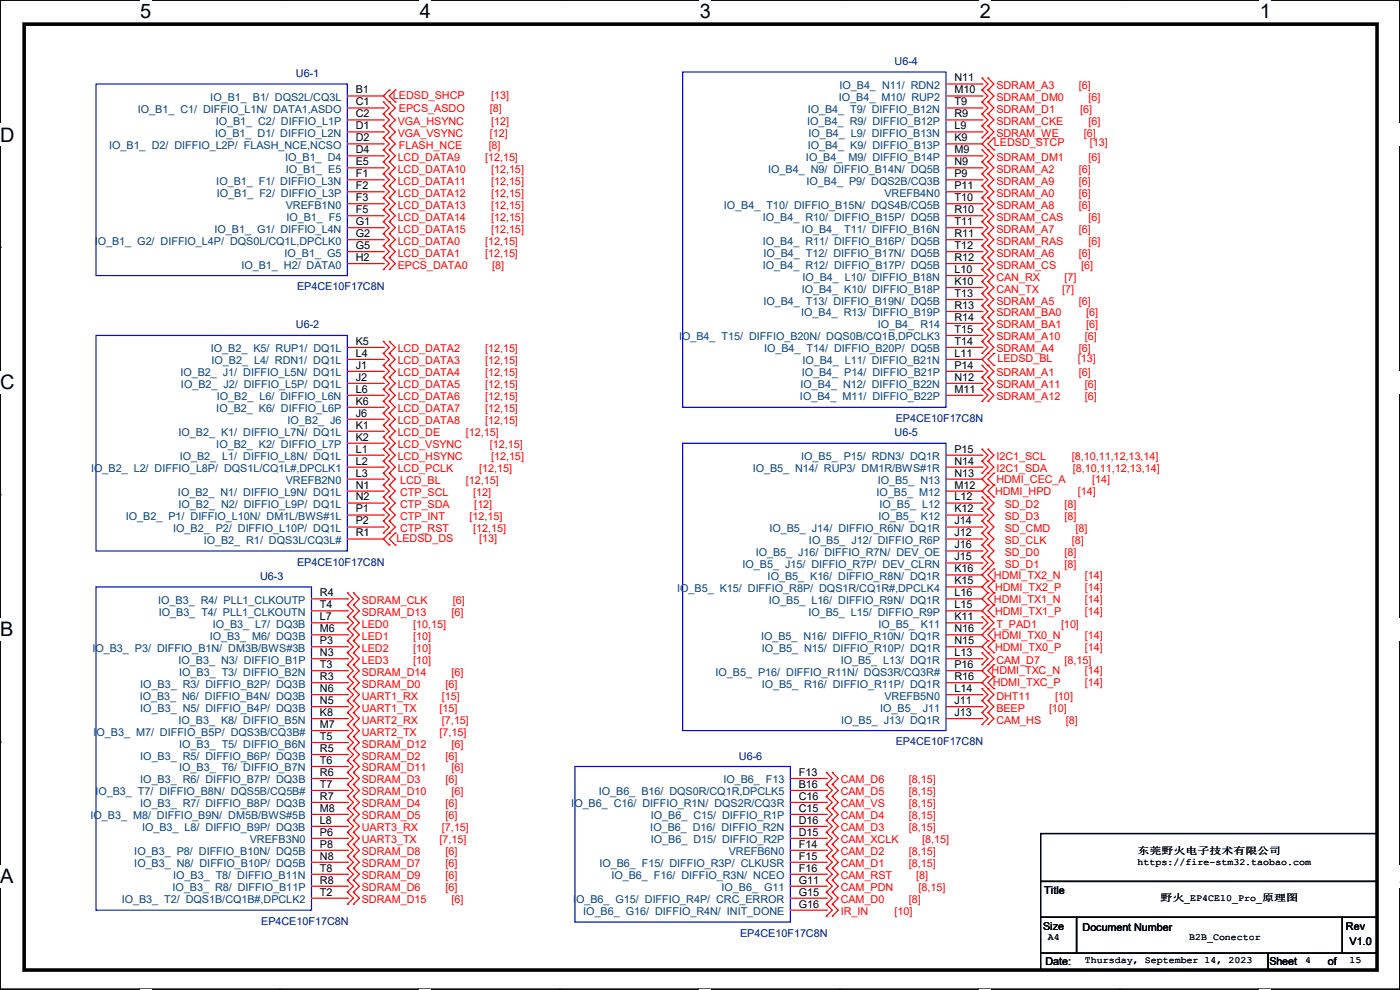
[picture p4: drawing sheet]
<svg xmlns="http://www.w3.org/2000/svg" width="297mm" height="210mm" viewBox="0 0 297 210" stroke-linecap="round" stroke-linejoin="round" font-family="sans-serif">
<defs><g id="words">
<g font-size="4.2">
<text x="29.7" y="3.9">5</text>
<text x="89.1" y="3.9">4</text>
<text x="148.5" y="3.9">3</text>
<text x="207.9" y="3.9">2</text>
<text x="267.3" y="3.9">1</text>
<text x="0" y="30.1">D</text>
<text x="0" y="82.5">C</text>
<text x="0" y="135">B</text>
<text x="0" y="187.4">A</text>
<text x="297" y="187.4">A</text>
</g>
<g font-size="2.3" fill="#000080">
<text x="62.8" y="16.3">U6-1</text>
<text x="189.8" y="13.8">U6-4</text>
<text x="63" y="61.6">EP4CE10F17C8N</text>
<text x="62.8" y="69.7">U6-2</text>
<text x="190" y="89.5">EP4CE10F17C8N</text>
<text x="189.8" y="92.5">U6-5</text>
<text x="63" y="120">EP4CE10F17C8N</text>
<text x="55.2" y="123">U6-3</text>
<text x="156.8" y="161.1">U6-6</text>
<text x="190" y="158.1">EP4CE10F17C8N</text>
<text x="55.4" y="196.2">EP4CE10F17C8N</text>
<text x="157" y="198.7">EP4CE10F17C8N</text>
</g>
<g font-size="2.3">
<text x="202.5" y="17.3">N11</text>
<text x="75.5" y="19.8">B1</text>
<text x="75.5" y="22.4">C1</text>
<text x="202.5" y="19.8">M10</text>
<text x="202.5" y="22.4">T9</text>
<text x="75.5" y="24.9">C2</text>
<text x="75.5" y="27.4">D1</text>
<text x="75.5" y="30">D2</text>
<text x="202.5" y="24.9">R9</text>
<text x="202.5" y="27.4">L9</text>
<text x="202.5" y="30">K9</text>
<text x="75.5" y="32.5">D4</text>
<text x="75.5" y="35.1">E5</text>
<text x="202.5" y="32.5">M9</text>
<text x="202.5" y="35.1">N9</text>
<text x="75.5" y="37.6">F1</text>
<text x="75.5" y="40.1">F2</text>
<text x="202.5" y="37.6">P9</text>
<text x="202.5" y="40.1">P11</text>
<text x="75.5" y="42.7">F3</text>
<text x="75.5" y="45.2">F5</text>
<text x="75.5" y="47.8">G1</text>
<text x="202.5" y="42.7">T10</text>
<text x="202.5" y="45.2">R10</text>
<text x="202.5" y="47.8">T11</text>
<text x="75.5" y="50.3">G2</text>
<text x="75.5" y="52.8">G5</text>
<text x="202.5" y="50.3">R11</text>
<text x="202.5" y="52.8">T12</text>
<text x="75.5" y="55.4">H2</text>
<text x="202.5" y="55.4">R12</text>
<text x="202.5" y="57.9">L10</text>
<text x="202.5" y="60.5">K10</text>
<text x="202.5" y="63">T13</text>
<text x="202.5" y="65.5">R13</text>
<text x="202.5" y="68.1">R14</text>
<text x="202.5" y="70.6">T15</text>
<text x="75.5" y="73.2">K5</text>
<text x="75.5" y="75.7">L4</text>
<text x="202.5" y="73.2">T14</text>
<text x="202.5" y="75.7">L11</text>
<text x="75.5" y="78.2">J1</text>
<text x="75.5" y="80.8">J2</text>
<text x="75.5" y="83.3">L6</text>
<text x="202.5" y="78.2">P14</text>
<text x="202.5" y="80.8">N12</text>
<text x="202.5" y="83.3">M11</text>
<text x="75.5" y="85.9">K6</text>
<text x="75.5" y="88.4">J6</text>
<text x="75.5" y="90.9">K1</text>
<text x="75.5" y="93.5">K2</text>
<text x="75.5" y="96">L1</text>
<text x="75.5" y="98.6">L2</text>
<text x="75.5" y="101.1">L3</text>
<text x="202.5" y="96">P15</text>
<text x="202.5" y="98.6">N14</text>
<text x="202.5" y="101.1">N13</text>
<text x="75.5" y="103.6">N1</text>
<text x="75.5" y="106.2">N2</text>
<text x="202.5" y="103.6">M12</text>
<text x="202.5" y="106.2">L12</text>
<text x="75.5" y="108.7">P1</text>
<text x="75.5" y="111.3">P2</text>
<text x="75.5" y="113.8">R1</text>
<text x="202.5" y="108.7">K12</text>
<text x="202.5" y="111.3">J14</text>
<text x="202.5" y="113.8">J12</text>
<text x="202.5" y="116.3">J16</text>
<text x="202.5" y="118.9">J15</text>
<text x="202.5" y="121.4">K16</text>
<text x="202.5" y="124">K15</text>
<text x="67.9" y="126.5">R4</text>
<text x="67.9" y="129">T4</text>
<text x="67.9" y="131.6">L7</text>
<text x="202.5" y="126.5">L16</text>
<text x="202.5" y="129">L15</text>
<text x="202.5" y="131.6">K11</text>
<text x="67.9" y="134.1">M6</text>
<text x="67.9" y="136.7">P3</text>
<text x="202.5" y="134.1">N16</text>
<text x="202.5" y="136.7">N15</text>
<text x="67.9" y="139.2">N3</text>
<text x="67.9" y="141.7">T3</text>
<text x="202.5" y="139.2">L13</text>
<text x="202.5" y="141.7">P16</text>
<text x="67.9" y="144.3">R3</text>
<text x="67.9" y="146.8">N6</text>
<text x="67.9" y="149.4">N5</text>
<text x="202.5" y="144.3">R16</text>
<text x="202.5" y="146.8">L14</text>
<text x="202.5" y="149.4">J11</text>
<text x="67.9" y="151.9">K8</text>
<text x="67.9" y="154.4">M7</text>
<text x="202.5" y="151.9">J13</text>
<text x="67.9" y="157">T5</text>
<text x="67.9" y="159.5">R5</text>
<text x="67.9" y="162.1">T6</text>
<text x="67.9" y="164.6">R6</text>
<text x="67.9" y="167.1">T7</text>
<text x="169.5" y="164.6">F13</text>
<text x="169.5" y="167.1">B16</text>
<text x="67.9" y="169.7">R7</text>
<text x="67.9" y="172.2">M8</text>
<text x="169.5" y="169.7">C16</text>
<text x="169.5" y="172.2">C15</text>
<text x="67.9" y="174.8">L8</text>
<text x="67.9" y="177.3">P6</text>
<text x="67.9" y="179.8">P8</text>
<text x="169.5" y="174.8">D16</text>
<text x="169.5" y="177.3">D15</text>
<text x="169.5" y="179.8">F14</text>
<text x="67.9" y="182.4">N8</text>
<text x="67.9" y="184.9">T8</text>
<text x="169.5" y="182.4">F15</text>
<text x="169.5" y="184.9">F16</text>
<text x="67.9" y="187.5">R8</text>
<text x="67.9" y="190">T2</text>
<text x="169.5" y="187.5">G11</text>
<text x="169.5" y="190">G15</text>
<text x="221.5" y="189.6">Title</text>
<text x="169.5" y="192.5">G16</text>
<text x="221.3" y="197.2">Size</text>
<text x="229.7" y="197.4">Document Number</text>
<text x="285.5" y="197.2">Rev</text>
<text x="286.3" y="200.5">V1.0</text>
<text x="221.8" y="204.8">Date:</text>
<text x="269.3" y="204.8">Sheet</text>
<text x="281.7" y="204.8">of</text>
</g>
<g font-size="2.3" fill="#004080">
<text x="29.3" y="24">IO_B1_ C1/ DIFFIO_L1N/ DATA1,ASDO</text>
<text x="44.6" y="21.4">IO_B1_ B1/ DQS2L/CQ3L</text>
<text x="171.4" y="24">IO_B4_ T9/ DIFFIO_B12N</text>
<text x="178" y="21.4">IO_B4_ M10/ RUP2</text>
<text x="178.1" y="18.9">IO_B4_ N11/ RDN2</text>
<text x="45.6" y="29">IO_B1_ D1/ DIFFIO_L2N</text>
<text x="45.8" y="26.5">IO_B1_ C2/ DIFFIO_L1P</text>
<text x="171.2" y="26.5">IO_B4_ R9/ DIFFIO_B12P</text>
<text x="171.5" y="29">IO_B4_ L9/ DIFFIO_B13N</text>
<text x="23.2" y="31.6">IO_B1_ D2/ DIFFIO_L2P/ FLASH_NCE,NCSO</text>
<text x="60.5" y="34.1">IO_B1_ D4</text>
<text x="171" y="34.1">IO_B4_ M9/ DIFFIO_B14P</text>
<text x="171.4" y="31.6">IO_B4_ K9/ DIFFIO_B13P</text>
<text x="45.9" y="39.2">IO_B1_ F1/ DIFFIO_L3N</text>
<text x="46" y="41.7">IO_B1_ F2/ DIFFIO_L3P</text>
<text x="60.6" y="36.7">IO_B1_ E5</text>
<text x="163" y="36.7">IO_B4_ N9/ DIFFIO_B14N/ DQ5B</text>
<text x="171.1" y="39.2">IO_B4_ P9/ DQS2B/CQ3B</text>
<text x="187.6" y="41.7">VREFB4N0</text>
<text x="60.6" y="44.3">VREFB1N0</text>
<text x="60.7" y="46.8">IO_B1_ F5</text>
<text x="153.6" y="44.3">IO_B4_ T10/ DIFFIO_B15N/ DQS4B/CQ5B</text>
<text x="161.8" y="46.8">IO_B4_ R10/ DIFFIO_B15P/ DQ5B</text>
<text x="20.1" y="51.9">IO_B1_ G2/ DIFFIO_L4P/ DQS0L/CQ1L,DPCLK0</text>
<text x="45.5" y="49.4">IO_B1_ G1/ DIFFIO_L4N</text>
<text x="161.8" y="51.9">IO_B4_ R11/ DIFFIO_B16P/ DQ5B</text>
<text x="170.1" y="49.4">IO_B4_ T11/ DIFFIO_B16N</text>
<text x="51.2" y="57">IO_B1_ H2/ DATA0</text>
<text x="60.4" y="54.4">IO_B1_ G5</text>
<text x="161.8" y="57">IO_B4_ R12/ DIFFIO_B17P/ DQ5B</text>
<text x="162" y="54.4">IO_B4_ T12/ DIFFIO_B17N/ DQ5B</text>
<text x="170.2" y="59.5">IO_B4_ L10/ DIFFIO_B18N</text>
<text x="162" y="64.6">IO_B4_ T13/ DIFFIO_B19N/ DQ5B</text>
<text x="170.1" y="62.1">IO_B4_ K10/ DIFFIO_B18P</text>
<text x="170" y="67.1">IO_B4_ R13/ DIFFIO_B19P</text>
<text x="186.2" y="69.7">IO_B4_ R14</text>
<text x="44.7" y="74.8">IO_B2_ K5/ RUP1/ DQ1L</text>
<text x="44.9" y="77.3">IO_B2_ L4/ RDN1/ DQ1L</text>
<text x="144.1" y="72.2">IO_B4_ T15/ DIFFIO_B20N/ DQS0B/CQ1B,DPCLK3</text>
<text x="162.1" y="74.8">IO_B4_ T14/ DIFFIO_B20P/ DQ5B</text>
<text x="170.2" y="77.3">IO_B4_ L11/ DIFFIO_B21N</text>
<text x="38.3" y="79.8">IO_B2_ J1/ DIFFIO_L5N/ DQ1L</text>
<text x="38.4" y="82.4">IO_B2_ J2/ DIFFIO_L5P/ DQ1L</text>
<text x="169.8" y="82.4">IO_B4_ N12/ DIFFIO_B22N</text>
<text x="170.1" y="79.8">IO_B4_ P14/ DIFFIO_B21P</text>
<text x="45.9" y="87.5">IO_B2_ K6/ DIFFIO_L6P</text>
<text x="46" y="84.9">IO_B2_ L6/ DIFFIO_L6N</text>
<text x="169.7" y="84.9">IO_B4_ M11/ DIFFIO_B22P</text>
<text x="37.9" y="92.5">IO_B2_ K1/ DIFFIO_L7N/ DQ1L</text>
<text x="45.9" y="95.1">IO_B2_ K2/ DIFFIO_L7P</text>
<text x="61" y="90">IO_B2_ J6</text>
<text x="19.3" y="100.2">IO_B2_ L2/ DIFFIO_L8P/ DQS1L/CQ1L#,DPCLK1</text>
<text x="38.1" y="97.6">IO_B2_ L1/ DIFFIO_L8N/ DQ1L</text>
<text x="159.7" y="100.2">IO_B5_ N14/ RUP3/ DM1R/BWS#1R</text>
<text x="170" y="97.6">IO_B5_ P15/ RDN3/ DQ1R</text>
<text x="37.8" y="105.2">IO_B2_ N1/ DIFFIO_L9N/ DQ1L</text>
<text x="37.9" y="107.8">IO_B2_ N2/ DIFFIO_L9P/ DQ1L</text>
<text x="60.6" y="102.7">VREFB2N0</text>
<text x="186" y="105.2">IO_B5_ M12</text>
<text x="186.2" y="102.7">IO_B5_ N13</text>
<text x="186.6" y="107.8">IO_B5_ L12</text>
<text x="26.7" y="110.3">IO_B2_ P1/ DIFFIO_L10N/ DM1L/BWS#1L</text>
<text x="36.7" y="112.9">IO_B2_ P2/ DIFFIO_L10P/ DQ1L</text>
<text x="163.2" y="112.9">IO_B5_ J14/ DIFFIO_R6N/ DQ1R</text>
<text x="186.4" y="110.3">IO_B5_ K12</text>
<text x="43.2" y="115.4">IO_B2_ R1/ DQS3L/CQ3L#</text>
<text x="160.3" y="117.9">IO_B5_ J16/ DIFFIO_R7N/ DEV_OE</text>
<text x="171.6" y="115.4">IO_B5_ J12/ DIFFIO_R6P</text>
<text x="143.7" y="125.6">IO_B5_ K15/ DIFFIO_R8P/ DQS1R/CQ1R#,DPCLK4</text>
<text x="157.5" y="120.5">IO_B5_ J15/ DIFFIO_R7P/ DEV_CLRN</text>
<text x="162.9" y="123">IO_B5_ K16/ DIFFIO_R8N/ DQ1R</text>
<text x="33.6" y="128.1">IO_B3_ R4/ PLL1_CLKOUTP</text>
<text x="33.7" y="130.6">IO_B3_ T4/ PLL1_CLKOUTN</text>
<text x="163.1" y="128.1">IO_B5_ L16/ DIFFIO_R9N/ DQ1R</text>
<text x="171.5" y="130.6">IO_B5_ L15/ DIFFIO_R9P</text>
<text x="44.5" y="135.7">IO_B3_ M6/ DQ3B</text>
<text x="45.1" y="133.2">IO_B3_ L7/ DQ3B</text>
<text x="161.5" y="135.7">IO_B5_ N16/ DIFFIO_R10N/ DQ1R</text>
<text x="186.4" y="133.2">IO_B5_ K11</text>
<text x="19.6" y="138.3">IO_B3_ P3/ DIFFIO_B1N/ DM3B/BWS#3B</text>
<text x="37.9" y="140.8">IO_B3_ N3/ DIFFIO_B1P</text>
<text x="38" y="143.3">IO_B3_ T3/ DIFFIO_B2N</text>
<text x="151.8" y="143.3">IO_B5_ P16/ DIFFIO_R11N/ DQS3R/CQ3R#</text>
<text x="161.6" y="138.3">IO_B5_ N15/ DIFFIO_R10P/ DQ1R</text>
<text x="178.4" y="140.8">IO_B5_ L13/ DQ1R</text>
<text x="29.6" y="148.4">IO_B3_ N6/ DIFFIO_B4N/ DQ3B</text>
<text x="29.8" y="145.9">IO_B3_ R3/ DIFFIO_B2P/ DQ3B</text>
<text x="161.6" y="145.9">IO_B5_ R16/ DIFFIO_R11P/ DQ1R</text>
<text x="187.6" y="148.4">VREFB5N0</text>
<text x="29.8" y="151">IO_B3_ N5/ DIFFIO_B4P/ DQ3B</text>
<text x="37.9" y="153.5">IO_B3_ K8/ DIFFIO_B5N</text>
<text x="178.5" y="153.5">IO_B5_ J13/ DQ1R</text>
<text x="186.7" y="151">IO_B5_ J11</text>
<text x="19.9" y="156">IO_B3_ M7/ DIFFIO_B5P/ DQS3B/CQ3B#</text>
<text x="29.8" y="161.1">IO_B3_ R5/ DIFFIO_B6P/ DQ3B</text>
<text x="38" y="158.6">IO_B3_ T5/ DIFFIO_B6N</text>
<text x="29.8" y="166.2">IO_B3_ R6/ DIFFIO_B7P/ DQ3B</text>
<text x="38" y="163.7">IO_B3_ T6/ DIFFIO_B7N</text>
<text x="153.5" y="166.2">IO_B6_ F13</text>
<text x="19.2" y="173.8">IO_B3_ M8/ DIFFIO_B9N/ DM5B/BWS#5B</text>
<text x="20.2" y="168.7">IO_B3_ T7/ DIFFIO_B8N/ DQS5B/CQ5B#</text>
<text x="29.8" y="171.3">IO_B3_ R7/ DIFFIO_B8P/ DQ3B</text>
<text x="121.2" y="171.3">IO_B6_ C16/ DIFFIO_R1N/ DQS2R/CQ3R</text>
<text x="127" y="168.7">IO_B6_ B16/ DQS0R/CQ1R,DPCLK5</text>
<text x="138.1" y="173.8">IO_B6_ C15/ DIFFIO_R1P</text>
<text x="30.1" y="176.4">IO_B3_ L8/ DIFFIO_B9P/ DQ3B</text>
<text x="53" y="178.9">VREFB3N0</text>
<text x="138" y="176.4">IO_B6_ D16/ DIFFIO_R2N</text>
<text x="138.1" y="178.9">IO_B6_ D15/ DIFFIO_R2P</text>
<text x="28.5" y="181.4">IO_B3_ P8/ DIFFIO_B10N/ DQ5B</text>
<text x="28.5" y="184">IO_B3_ N8/ DIFFIO_B10P/ DQ5B</text>
<text x="127.2" y="184">IO_B6_ F15/ DIFFIO_R3P/ CLKUSR</text>
<text x="154.6" y="181.4">VREFB6N0</text>
<text x="25.8" y="191.6">IO_B3_ T2/ DQS1B/CQ1B#,DPCLK2</text>
<text x="36.6" y="189.1">IO_B3_ R8/ DIFFIO_B11P</text>
<text x="36.7" y="186.5">IO_B3_ T8/ DIFFIO_B11N</text>
<text x="121.6" y="191.6">IO_B6_ G15/ DIFFIO_R4P/ CRC_ERROR</text>
<text x="129.7" y="186.5">IO_B6_ F16/ DIFFIO_R3N/ NCEO</text>
<text x="153.1" y="189.1">IO_B6_ G11</text>
<text x="123.7" y="194.1">IO_B6_ G16/ DIFFIO_R4N/ INIT_DONE</text>
</g>
<g font-size="2.3" fill="#f00">
<text x="83.4" y="20.9">LEDSD_SHCP</text>
<text x="84.6" y="23.7">EPCS_ASDO</text>
<text x="103.9" y="23.7">[8]</text>
<text x="104.2" y="20.9">[13]</text>
<text x="211.4" y="18.9">SDRAM_A3</text>
<text x="211.4" y="21.4">SDRAM_DM0</text>
<text x="211.4" y="24">SDRAM_D1</text>
<text x="228.9" y="18.9">[6]</text>
<text x="229.1" y="24">[6]</text>
<text x="230.9" y="21.4">[6]</text>
<text x="84.4" y="29">VGA_VSYNC</text>
<text x="84.4" y="26.5">VGA_HSYNC</text>
<text x="103.9" y="29">[12]</text>
<text x="104.2" y="26.5">[12]</text>
<text x="211.4" y="26.5">SDRAM_CKE</text>
<text x="211.4" y="29">SDRAM_WE</text>
<text x="229.9" y="29">[6]</text>
<text x="230.9" y="26.5">[6]</text>
<text x="84.4" y="34.1">LCD_DATA9</text>
<text x="84.6" y="31.6">FLASH_NCE</text>
<text x="102.9" y="34.1">[12,15]</text>
<text x="103.7" y="31.6">[8]</text>
<text x="210.9" y="31.1">LEDSD_STCP</text>
<text x="211.4" y="34.1">SDRAM_DM1</text>
<text x="230.9" y="34.1">[6]</text>
<text x="231.2" y="31.1">[13]</text>
<text x="84.4" y="41.7">LCD_DATA12</text>
<text x="84.4" y="39.2">LCD_DATA11</text>
<text x="84.4" y="36.7">LCD_DATA10</text>
<text x="104.2" y="41.7">[12,15]</text>
<text x="104.2" y="39.2">[12,15]</text>
<text x="104.2" y="36.7">[12,15]</text>
<text x="211.4" y="41.7">SDRAM_A0</text>
<text x="211.4" y="36.7">SDRAM_A2</text>
<text x="211.4" y="39.2">SDRAM_A9</text>
<text x="228.9" y="41.7">[6]</text>
<text x="228.9" y="36.7">[6]</text>
<text x="228.9" y="39.2">[6]</text>
<text x="84.4" y="46.8">LCD_DATA14</text>
<text x="84.4" y="44.3">LCD_DATA13</text>
<text x="104.2" y="46.8">[12,15]</text>
<text x="104.2" y="44.3">[12,15]</text>
<text x="211.4" y="46.8">SDRAM_CAS</text>
<text x="211.4" y="44.3">SDRAM_A8</text>
<text x="228.9" y="44.3">[6]</text>
<text x="230.9" y="46.8">[6]</text>
<text x="84.4" y="49.4">LCD_DATA15</text>
<text x="84.4" y="51.9">LCD_DATA0</text>
<text x="102.9" y="51.9">[12,15]</text>
<text x="104.2" y="49.4">[12,15]</text>
<text x="211.4" y="51.9">SDRAM_RAS</text>
<text x="211.4" y="49.4">SDRAM_A7</text>
<text x="228.9" y="49.4">[6]</text>
<text x="230.9" y="51.9">[6]</text>
<text x="84.4" y="57">EPCS_DATA0</text>
<text x="84.4" y="54.4">LCD_DATA1</text>
<text x="102.9" y="54.4">[12,15]</text>
<text x="104.4" y="57">[8]</text>
<text x="211.4" y="54.4">SDRAM_A6</text>
<text x="211.4" y="57">SDRAM_CS</text>
<text x="211.4" y="59.5">CAN_RX</text>
<text x="225.9" y="59.5">[7]</text>
<text x="228.9" y="54.4">[6]</text>
<text x="229.4" y="57">[6]</text>
<text x="211.4" y="64.6">SDRAM_A5</text>
<text x="211.4" y="62.1">CAN_TX</text>
<text x="225.3" y="62.1">[7]</text>
<text x="228.9" y="64.6">[6]</text>
<text x="211.4" y="69.7">SDRAM_BA1</text>
<text x="211.4" y="67.1">SDRAM_BA0</text>
<text x="230.4" y="69.7">[6]</text>
<text x="230.4" y="67.1">[6]</text>
<text x="84.4" y="77.3">LCD_DATA3</text>
<text x="84.4" y="74.8">LCD_DATA2</text>
<text x="102.9" y="77.3">[12,15]</text>
<text x="102.9" y="74.8">[12,15]</text>
<text x="211.4" y="74.8">SDRAM_A4</text>
<text x="211.4" y="72.2">SDRAM_A10</text>
<text x="211.6" y="76.8">LEDSD_BL</text>
<text x="228.6" y="76.8">[13]</text>
<text x="228.9" y="74.8">[6]</text>
<text x="230.2" y="72.2">[6]</text>
<text x="84.4" y="82.4">LCD_DATA5</text>
<text x="84.4" y="79.8">LCD_DATA4</text>
<text x="102.9" y="82.4">[12,15]</text>
<text x="102.9" y="79.8">[12,15]</text>
<text x="211.4" y="79.8">SDRAM_A1</text>
<text x="211.4" y="82.4">SDRAM_A11</text>
<text x="228.9" y="79.8">[6]</text>
<text x="230.2" y="82.4">[6]</text>
<text x="84.4" y="87.5">LCD_DATA7</text>
<text x="84.4" y="84.9">LCD_DATA6</text>
<text x="102.9" y="87.5">[12,15]</text>
<text x="102.9" y="84.9">[12,15]</text>
<text x="211.4" y="84.9">SDRAM_A12</text>
<text x="230.2" y="84.9">[6]</text>
<text x="84.4" y="92.5">LCD_DE</text>
<text x="84.4" y="90">LCD_DATA8</text>
<text x="84.4" y="95.1">LCD_VSYNC</text>
<text x="98.8" y="92.5">[12,15]</text>
<text x="102.9" y="90">[12,15]</text>
<text x="103.9" y="95.1">[12,15]</text>
<text x="84.4" y="97.6">LCD_HSYNC</text>
<text x="84.4" y="100.2">LCD_PCLK</text>
<text x="101.6" y="100.2">[12,15]</text>
<text x="104.2" y="97.6">[12,15]</text>
<text x="211.4" y="97.6">I2C1_SCL</text>
<text x="211.4" y="100.2">I2C1_SDA</text>
<text x="227.4" y="97.6">[8,10,11,12,13,14]</text>
<text x="227.6" y="100.2">[8,10,11,12,13,14]</text>
<text x="84.9" y="107.8">CTP_SDA</text>
<text x="84.9" y="105.2">CTP_SCL</text>
<text x="84.9" y="102.7">LCD_BL</text>
<text x="98.9" y="102.7">[12,15]</text>
<text x="100.4" y="105.2">[12]</text>
<text x="100.6" y="107.8">[12]</text>
<text x="211.1" y="105">HDMI_HPD</text>
<text x="211.4" y="102.4">HDMI_CEC_A</text>
<text x="213.2" y="107.8">SD_D2</text>
<text x="225.9" y="107.8">[8]</text>
<text x="228.6" y="105">[14]</text>
<text x="231.7" y="102.4">[14]</text>
<text x="84.9" y="110.3">CTP_INT</text>
<text x="84.9" y="112.9">CTP_RST</text>
<text x="99.6" y="110.3">[12,15]</text>
<text x="100.4" y="112.9">[12,15]</text>
<text x="213.2" y="110.3">SD_D3</text>
<text x="213.2" y="112.9">SD_CMD</text>
<text x="225.9" y="110.3">[8]</text>
<text x="228.1" y="112.9">[8]</text>
<text x="84.1" y="114.9">LEDSD_DS</text>
<text x="101.6" y="114.9">[13]</text>
<text x="213.2" y="115.4">SD_CLK</text>
<text x="213.2" y="117.9">SD_D0</text>
<text x="225.9" y="117.9">[8]</text>
<text x="227.4" y="115.4">[8]</text>
<text x="210.9" y="122.8">HDMI_TX2_N</text>
<text x="211.1" y="125.3">HDMI_TX2_P</text>
<text x="213.2" y="120.5">SD_D1</text>
<text x="225.9" y="120.5">[8]</text>
<text x="230.2" y="122.8">[14]</text>
<text x="230.2" y="125.3">[14]</text>
<text x="76.8" y="130.6">SDRAM_D13</text>
<text x="76.8" y="128.1">SDRAM_CLK</text>
<text x="95.8" y="130.6">[6]</text>
<text x="96.1" y="128.1">[6]</text>
<text x="210.9" y="127.8">HDMI_TX1_N</text>
<text x="211.1" y="130.4">HDMI_TX1_P</text>
<text x="230.2" y="127.8">[14]</text>
<text x="230.2" y="130.4">[14]</text>
<text x="76.8" y="135.7">LED1</text>
<text x="76.8" y="133.2">LED0</text>
<text x="87.7" y="135.7">[10]</text>
<text x="87.7" y="133.2">[10,15]</text>
<text x="210.9" y="135.5">HDMI_TX0_N</text>
<text x="211.4" y="133.2">T_PAD1</text>
<text x="225.1" y="133.2">[10]</text>
<text x="230.2" y="135.5">[14]</text>
<text x="76.8" y="143.3">SDRAM_D14</text>
<text x="76.8" y="138.3">LED2</text>
<text x="76.8" y="140.8">LED3</text>
<text x="87.7" y="138.3">[10]</text>
<text x="87.7" y="140.8">[10]</text>
<text x="95.8" y="143.3">[6]</text>
<text x="210.4" y="143.1">HDMI_TXC_N</text>
<text x="211.1" y="138">HDMI_TX0_P</text>
<text x="211.4" y="140.8">CAM_D7</text>
<text x="225.9" y="140.8">[8,15]</text>
<text x="230.2" y="143.1">[14]</text>
<text x="230.2" y="138">[14]</text>
<text x="76.8" y="145.9">SDRAM_D0</text>
<text x="76.8" y="148.4">UART1_RX</text>
<text x="93.8" y="148.4">[15]</text>
<text x="94.5" y="145.9">[6]</text>
<text x="210.6" y="145.6">HDMI_TXC_P</text>
<text x="211.4" y="148.4">DHT11</text>
<text x="223.8" y="148.4">[10]</text>
<text x="230.2" y="145.6">[14]</text>
<text x="76.8" y="151">UART1_TX</text>
<text x="76.8" y="153.5">UART2_RX</text>
<text x="93.3" y="151">[15]</text>
<text x="93.8" y="153.5">[7,15]</text>
<text x="211.4" y="153.5">CAM_HS</text>
<text x="211.4" y="151">BEEP</text>
<text x="222.6" y="151">[10]</text>
<text x="226.1" y="153.5">[8]</text>
<text x="76.8" y="158.6">SDRAM_D12</text>
<text x="76.8" y="161.1">SDRAM_D2</text>
<text x="76.8" y="156">UART2_TX</text>
<text x="93.3" y="156">[7,15]</text>
<text x="94.5" y="161.1">[6]</text>
<text x="95.8" y="158.6">[6]</text>
<text x="76.8" y="163.7">SDRAM_D11</text>
<text x="76.8" y="166.2">SDRAM_D3</text>
<text x="94.5" y="166.2">[6]</text>
<text x="95.8" y="163.7">[6]</text>
<text x="178.4" y="166.2">CAM_D6</text>
<text x="192.8" y="166.2">[8,15]</text>
<text x="76.8" y="168.7">SDRAM_D10</text>
<text x="76.8" y="171.3">SDRAM_D4</text>
<text x="76.8" y="173.8">SDRAM_D5</text>
<text x="94.5" y="171.3">[6]</text>
<text x="94.5" y="173.8">[6]</text>
<text x="95.8" y="168.7">[6]</text>
<text x="178.4" y="173.8">CAM_D4</text>
<text x="178.4" y="171.3">CAM_VS</text>
<text x="178.4" y="168.7">CAM_D5</text>
<text x="192.8" y="173.8">[8,15]</text>
<text x="192.8" y="171.3">[8,15]</text>
<text x="192.8" y="168.7">[8,15]</text>
<text x="76.8" y="176.4">UART3_RX</text>
<text x="76.8" y="178.9">UART3_TX</text>
<text x="93.3" y="178.9">[7,15]</text>
<text x="93.8" y="176.4">[7,15]</text>
<text x="178.4" y="178.9">CAM_XCLK</text>
<text x="178.4" y="176.4">CAM_D3</text>
<text x="192.8" y="176.4">[8,15]</text>
<text x="195.6" y="178.9">[8,15]</text>
<text x="76.8" y="181.4">SDRAM_D8</text>
<text x="76.8" y="184">SDRAM_D7</text>
<text x="94.5" y="181.4">[6]</text>
<text x="94.5" y="184">[6]</text>
<text x="178.4" y="181.4">CAM_D2</text>
<text x="178.4" y="184">CAM_D1</text>
<text x="192.8" y="181.4">[8,15]</text>
<text x="192.8" y="184">[8,15]</text>
<text x="76.8" y="189.1">SDRAM_D6</text>
<text x="76.8" y="191.6">SDRAM_D15</text>
<text x="76.8" y="186.5">SDRAM_D9</text>
<text x="94.5" y="189.1">[6]</text>
<text x="94.5" y="186.5">[6]</text>
<text x="95.8" y="191.6">[6]</text>
<text x="178.4" y="186.5">CAM_RST</text>
<text x="178.4" y="191.6">CAM_D0</text>
<text x="178.4" y="189.1">CAM_PDN</text>
<text x="192.8" y="191.6">[8]</text>
<text x="194.4" y="186.5">[8]</text>
<text x="194.9" y="189.1">[8,15]</text>
<text x="178.4" y="194.1">IR_IN</text>
<text x="189.8" y="194.1">[10]</text>
</g>
<g font-size="2">
<text x="241.3" y="181.2">东莞野火电子技术有限公司</text>
<text x="241.3" y="183.5">https://fire-stm32.taobao.com</text>
<text x="246.2" y="191.1">野火_EP4CE10_Pro_原理图</text>
<text x="222.3" y="199.5">A4</text>
<text x="252.3" y="199.5">B2B_Conector</text>
<text x="230.2" y="204.3">Thursday, September 14, 2023</text>
<text x="276.9" y="204.3">4</text>
<text x="286.3" y="204.3">15</text>
</g>
</g></defs>
<path d="M0 0h297v209.8h-297z" fill="none" stroke="#000" stroke-width=".25"/>
<g fill="#fff">
<path d="M29.7 0h2.4v4.8h-2.4z"/>
<path d="M29.7 209.8h2.4v.2h-2.4z"/>
</g>
<path d="M59.4 0h.1M59.4 209.8h.1" fill="none" stroke="#000" stroke-width=".25"/>
<g fill="#fff">
<path d="M89.1 0h2.3v4.8h-2.3z"/>
<path d="M89.1 209.8h2.3v.2h-2.3z"/>
</g>
<path d="M118.8 0h.1M118.8 209.8h.1" fill="none" stroke="#000" stroke-width=".25"/>
<g fill="#fff">
<path d="M148.5 0h2.3v4.8h-2.3z"/>
<path d="M148.5 209.8h2.3v.2h-2.3z"/>
</g>
<path d="M178.2 0h.1M178.2 209.8h.1" fill="none" stroke="#000" stroke-width=".25"/>
<g fill="#fff">
<path d="M207.9 0h2.3v4.8h-2.3z"/>
<path d="M207.9 209.8h2.3v.2h-2.3z"/>
</g>
<path d="M237.6 0h.1M237.6 209.8h.1" fill="none" stroke="#000" stroke-width=".25"/>
<g fill="#fff">
<path d="M267.3 0h2.3v4.8h-2.3z"/>
<path d="M267.3 209.8h2.3v.2h-2.3z"/>
<path d="M0 26.2h3.1v4.8h-3.1z"/>
<path d="M297 26.2v4.8z"/>
<path d="M0 78.7h3.1v4.7h-3.1z"/>
<path d="M297 78.7v4.7z"/>
</g>
<path d="M0 52.5h.1M297 52.5h.1" fill="none" stroke="#000" stroke-width=".25"/>
<g fill="#fff">
<path d="M0 131.1h2.9v4.8h-2.9z"/>
<path d="M297 131.1v4.8z"/>
</g>
<path d="M0 104.9h.1M297 104.9h.1" fill="none" stroke="#000" stroke-width=".25"/>
<g fill="#fff">
<path d="M0 183.6h2.9v4.7h-2.9z"/>
<path d="M296.9 183.6h.1v4.7h-.1z"/>
</g>
<path d="M0 157.4h.1M297 157.4h.1M220.8 176.8h71.3v10.2h-71.3zM220.8 187h71.3v7.6h-71.3zM220.8 194.6h7.6v7.6h-7.6zM228.4 194.6h56.4v7.6h-56.4zM284.8 194.6h7.3v7.6h-7.3zM220.8 202.2h48.2v3.6h-48.2zM269 202.2h23.1v3.6h-23.1z" fill="none" stroke="#000" stroke-width=".25"/>
<path d="M5.1 5.1h287v200.7h-287z" fill="none" stroke="#000" stroke-width=".76"/>
<g fill="none" stroke="#f00" stroke-width=".25">
<path d="M82.6 19.1h.1M82.6 19.1l-1.3 1.3M83.9 19.1h.1M83.9 19.1l-1.3 1.3 1.3 1.2M200.7 17.8h7.6M208.3 16.6h.1M208.3 19.1h.1M208.3 17.8h.1M208.3 16.6l1.3 1.2-1.3 1.3M208.3 19.1l1.3 1.3-1.3 1.2M209.6 16.6h.1M209.6 19.1h.1"/>
<path d="M209.6 16.6l1.3 1.2-1.3 1.3M209.6 19.1l1.3 1.3-1.3 1.2M73.7 20.4h7.6M73.7 22.9h7.6M73.7 25.4h7.6M73.7 28h7.6M73.7 30.5h7.6M73.7 33.1h7.6M73.7 35.6h7.6M73.7 38.1h7.6M81.3 21.6h.1M81.3 24.2h.1"/>
<path d="M81.3 29.3h.1M81.3 31.8h.1M81.3 39.4h.1M81.3 36.9h.1M81.3 34.3h.1M81.3 26.7h.1M81.3 20.4h.1M81.3 22.9h.1M81.3 25.4h.1M81.3 28h.1M81.3 30.5h.1M81.3 33.1h.1"/>
<path d="M81.3 35.6h.1M81.3 38.1h.1M81.3 20.4l2.6 2.5-1.3 1.3M81.3 21.6l1.3 1.3-1.3 1.3M81.3 29.3l1.3 1.2-1.3 1.3M81.3 39.4l1.3 1.3-1.3 1.3M81.3 36.9l1.3 1.2-1.3 1.3M81.3 31.8l1.3 1.3-1.3 1.2M81.3 34.3l1.3 1.3-1.3 1.3M81.3 26.7l1.3 1.3-1.3 1.3M81.3 24.2l1.3 1.2-1.3 1.3M82.6 21.6h.1"/>
<path d="M82.6 24.2h.1M82.6 29.3h.1M82.6 31.8h.1M82.6 39.4h.1M82.6 36.9h.1M82.6 34.3h.1M82.6 26.7h.1M82.6 29.3l1.3 1.2-1.3 1.3M82.6 39.4l1.3 1.3-1.3 1.3M82.6 36.9l1.3 1.2-1.3 1.3M82.6 31.8l1.3 1.3-1.3 1.2M82.6 34.3l1.3 1.3-1.3 1.3"/>
<path d="M82.6 26.7l1.3 1.3-1.3 1.3M82.6 24.2l1.3 1.2-1.3 1.3M83.9 21.6h.1M200.7 20.4h7.6M200.7 22.9h7.6M200.7 25.4h7.6M200.7 28h7.6M200.7 30.5h7.6M200.7 33.1h7.6M200.7 35.6h7.6M200.7 38.1h7.6M208.3 39.4h.1"/>
<path d="M208.3 34.3h.1M208.3 36.9h.1M208.3 31.8h.1M208.3 21.6h.1M208.3 24.2h.1M208.3 26.7h.1M208.3 29.3h.1M208.3 20.4h.1M208.3 22.9h.1M208.3 25.4h.1M208.3 28h.1M208.3 30.5h.1"/>
<path d="M208.3 33.1h.1M208.3 35.6h.1M208.3 38.1h.1M208.3 39.4l1.3 1.3-1.3 1.3M208.3 34.3l1.3 1.3-1.3 1.3M208.3 36.9l1.3 1.2-1.3 1.3M208.3 30.5l2.6 2.6-1.3 1.2M208.3 31.8l1.3 1.3-1.3 1.2M208.3 24.2l1.3 1.2-1.3 1.3M208.3 26.7l1.3 1.3-1.3 1.3M208.3 21.6l1.3 1.3-1.3 1.3M209.6 39.4h.1"/>
<path d="M209.6 34.3h.1M209.6 36.9h.1M209.6 31.8h.1M209.6 21.6h.1M209.6 24.2h.1M209.6 26.7h.1M209.6 29.3h.1M209.6 39.4l1.3 1.3-1.3 1.3M209.6 34.3l1.3 1.3-1.3 1.3M209.6 36.9l1.3 1.2-1.3 1.3M209.6 24.2l1.3 1.2-1.3 1.3M209.6 26.7l1.3 1.3-2.6 2.5"/>
<path d="M209.6 21.6l1.3 1.3-1.3 1.3M210.9 29.3h.1M210.9 31.8h.1M210.9 29.3l-1.3 1.2 1.3 1.3M73.7 40.7h7.6M73.7 43.2h7.6M73.7 45.8h7.6M73.7 48.3h7.6M73.7 50.8h7.6M73.7 53.4h7.6M73.7 55.9h7.6M81.3 54.7h.1"/>
<path d="M81.3 57.2h.1M81.3 47h.1M81.3 49.6h.1M81.3 44.5h.1M81.3 42h.1M81.3 52.1h.1M81.3 40.7h.1M81.3 43.2h.1M81.3 45.8h.1M81.3 48.3h.1M81.3 50.8h.1M81.3 53.4h.1"/>
<path d="M81.3 55.9h.1M81.3 54.7l1.3 1.2-1.3 1.3M81.3 47l1.3 1.3-1.3 1.3M81.3 44.5l1.3 1.3-1.3 1.2M81.3 42l1.3 1.2-1.3 1.3M81.3 52.1l1.3 1.3-1.3 1.3M81.3 49.6l1.3 1.2-1.3 1.3M82.6 54.7h.1M82.6 57.2h.1M82.6 47h.1M82.6 49.6h.1M82.6 44.5h.1"/>
<path d="M82.6 42h.1M82.6 52.1h.1M82.6 54.7l1.3 1.2-1.3 1.3M82.6 47l1.3 1.3-1.3 1.3M82.6 44.5l1.3 1.3-1.3 1.2M82.6 42l1.3 1.2-1.3 1.3M82.6 52.1l1.3 1.3-1.3 1.3M82.6 49.6l1.3 1.2-1.3 1.3M200.7 40.7h7.6M200.7 43.2h7.6M200.7 45.8h7.6M200.7 48.3h7.6"/>
<path d="M200.7 50.8h7.6M200.7 53.4h7.6M200.7 55.9h7.6M200.7 58.5h7.6M208.3 49.6h.1M208.3 52.1h.1M208.3 44.5h.1M208.3 47h.1M208.3 54.7h.1M208.3 42h.1M208.3 57.2h.1M208.3 59.7h.1"/>
<path d="M208.3 40.7h.1M208.3 43.2h.1M208.3 45.8h.1M208.3 48.3h.1M208.3 50.8h.1M208.3 53.4h.1M208.3 55.9h.1M208.3 58.5h.1M208.3 52.1l1.3 1.3-1.3 1.3M208.3 54.7l1.3 1.2-1.3 1.3M208.3 49.6l1.3 1.2-1.3 1.3M208.3 44.5l1.3 1.3-1.3 1.2"/>
<path d="M208.3 47l1.3 1.3-1.3 1.3M208.3 42l1.3 1.2-1.3 1.3M208.3 57.2l1.3 1.3-1.3 1.2M208.3 59.7l1.3 1.3-1.3 1.3M209.6 49.6h.1M209.6 52.1h.1M209.6 44.5h.1M209.6 47h.1M209.6 54.7h.1M209.6 42h.1M209.6 57.2h.1M209.6 59.7h.1"/>
<path d="M209.6 52.1l1.3 1.3-1.3 1.3M209.6 54.7l1.3 1.2-1.3 1.3M209.6 49.6l1.3 1.2-1.3 1.3M209.6 44.5l1.3 1.3-1.3 1.2M209.6 47l1.3 1.3-1.3 1.3M209.6 42l1.3 1.2-1.3 1.3M209.6 57.2l1.3 1.3-1.3 1.2M209.6 59.7l1.3 1.3-1.3 1.3M73.7 73.7h7.6M73.7 76.2h7.6M73.7 78.8h7.6M81.3 75h.1"/>
<path d="M81.3 77.5h.1M81.3 72.4h.1M81.3 73.7h.1M81.3 76.2h.1M81.3 78.8h.1M81.3 75l1.3 1.2-1.3 1.3M81.3 77.5l1.3 1.3-1.3 1.3M81.3 72.4l1.3 1.3-1.3 1.3M82.6 75h.1M82.6 77.5h.1M82.6 72.4h.1M82.6 75l1.3 1.2-1.3 1.3"/>
<path d="M82.6 77.5l1.3 1.3-1.3 1.3M82.6 72.4l1.3 1.3-1.3 1.3M200.7 61h7.6M200.7 63.5h7.6M200.7 66.1h7.6M200.7 68.6h7.6M200.7 71.2h7.6M200.7 73.7h7.6M200.7 76.2h7.6M200.7 78.8h7.6M208.3 67.4h.1M208.3 69.9h.1"/>
<path d="M208.3 64.8h.1M208.3 72.4h.1M208.3 75h.1M208.3 77.5h.1M208.3 62.3h.1M208.3 61h.1M208.3 63.5h.1M208.3 66.1h.1M208.3 68.6h.1M208.3 71.2h.1M208.3 73.7h.1M208.3 76.2h.1"/>
<path d="M208.3 78.8h.1M208.3 67.4l1.3 1.2-1.3 1.3M208.3 64.8l1.3 1.3-1.3 1.3M208.3 72.4l1.3 1.3-1.3 1.3M208.3 76.2l2.6 2.6-1.3 1.3M208.3 77.5l1.3 1.3-1.3 1.3M208.3 62.3l1.3 1.2-1.3 1.3M208.3 69.9l1.3 1.3-1.3 1.2M209.6 67.4h.1M209.6 69.9h.1M209.6 64.8h.1M209.6 72.4h.1"/>
<path d="M209.6 75h.1M209.6 77.5h.1M209.6 62.3h.1M209.6 67.4l1.3 1.2-1.3 1.3M209.6 64.8l1.3 1.3-1.3 1.3M209.6 72.4l1.3 1.3-2.6 2.5M209.6 62.3l1.3 1.2-1.3 1.3M209.6 69.9l1.3 1.3-1.3 1.2M210.9 75h.1M210.9 77.5h.1M210.9 75l-1.3 1.2 1.3 1.3M73.7 81.3h7.6"/>
<path d="M73.7 83.9h7.6M73.7 86.4h7.6M73.7 88.9h7.6M73.7 91.5h7.6M73.7 94h7.6M73.7 96.6h7.6M73.7 99.1h7.6M81.3 90.2h.1M81.3 92.8h.1M81.3 80.1h.1M81.3 82.6h.1M81.3 87.7h.1"/>
<path d="M81.3 85.1h.1M81.3 95.3h.1M81.3 97.8h.1M81.3 81.3h.1M81.3 83.9h.1M81.3 86.4h.1M81.3 88.9h.1M81.3 91.5h.1M81.3 94h.1M81.3 96.6h.1M81.3 99.1h.1M81.3 90.2l1.3 1.3-1.3 1.3"/>
<path d="M81.3 80.1l1.3 1.2-1.3 1.3M81.3 87.7l1.3 1.2-1.3 1.3M81.3 85.1l1.3 1.3-1.3 1.3M81.3 82.6l1.3 1.3-1.3 1.2M81.3 92.8l1.3 1.2-1.3 1.3M81.3 95.3l1.3 1.3-1.3 1.2M81.3 97.8l1.3 1.3-1.3 1.3M82.6 90.2h.1M82.6 92.8h.1M82.6 80.1h.1M82.6 82.6h.1M82.6 87.7h.1"/>
<path d="M82.6 85.1h.1M82.6 95.3h.1M82.6 97.8h.1M82.6 90.2l1.3 1.3-1.3 1.3M82.6 80.1l1.3 1.2-1.3 1.3M82.6 87.7l1.3 1.2-1.3 1.3M82.6 85.1l1.3 1.3-1.3 1.3M82.6 82.6l1.3 1.3-1.3 1.2M82.6 92.8l1.3 1.2-1.3 1.3M82.6 95.3l1.3 1.3-1.3 1.2M82.6 97.8l1.3 1.3-1.3 1.3M200.7 81.3h7.6"/>
<path d="M200.7 83.9h7.6M200.7 96.6h7.6M200.7 99.1h7.6M208.3 80.1h.1M208.3 82.6h.1M208.3 85.1h.1M208.3 95.3h.1M208.3 97.8h.1M208.3 81.3h.1M208.3 83.9h.1M208.3 96.6h.1M208.3 99.1h.1"/>
<path d="M208.3 80.1l1.3 1.2-1.3 1.3M208.3 82.6l1.3 1.3-1.3 1.2M208.3 95.3l1.3 1.3-1.3 1.2M208.3 97.8l1.3 1.3-1.3 1.3M209.6 80.1h.1M209.6 82.6h.1M209.6 85.1h.1M209.6 95.3h.1M209.6 97.8h.1M209.6 80.1l1.3 1.2-1.3 1.3M209.6 82.6l1.3 1.3-1.3 1.2M209.6 97.8l1.3 1.3-2.6 2.5"/>
<path d="M209.6 95.3l1.3 1.3-1.3 1.2M73.7 101.6h7.6M73.7 104.2h7.6M73.7 106.7h7.6M73.7 109.3h7.6M73.7 111.8h7.6M73.7 114.3h7.6M81.3 108h.1M81.3 110.5h.1M81.3 105.5h.1M81.3 102.9h.1M81.3 113.1h.1"/>
<path d="M81.3 100.4h.1M81.3 101.6h.1M81.3 104.2h.1M81.3 106.7h.1M81.3 109.3h.1M81.3 111.8h.1M81.3 114.3h.1M81.3 114.3l1.3 1.3M81.3 108l1.3 1.3-1.3 1.2M81.3 105.5l1.3 1.2-1.3 1.3M81.3 102.9l1.3 1.3-1.3 1.3M81.3 110.5l1.3 1.3-1.3 1.3"/>
<path d="M81.3 100.4l1.3 1.2-1.3 1.3M82.6 115.6h.1M82.6 113.1h.1M82.6 108h.1M82.6 110.5h.1M82.6 105.5h.1M82.6 102.9h.1M82.6 100.4h.1M82.6 110.5l1.3 1.3-2.6 2.5M82.6 108l1.3 1.3-1.3 1.2M82.6 105.5l1.3 1.2-1.3 1.3M82.6 102.9l1.3 1.3-1.3 1.3"/>
<path d="M82.6 100.4l1.3 1.2-1.3 1.3M83.9 113.1h.1M83.9 115.6h.1M83.9 113.1l-1.3 1.2 1.3 1.3M200.7 101.6h7.6M200.7 104.2h7.6M200.7 106.7h7.6M200.7 109.3h7.6M200.7 111.8h7.6M200.7 114.3h7.6M200.7 116.9h7.6M200.7 119.4h7.6"/>
<path d="M208.3 105.5h.1M208.3 108h.1M208.3 110.5h.1M208.3 113.1h.1M208.3 115.6h.1M208.3 118.2h.1M208.3 100.4h.1M208.3 101.6h.1M208.3 104.2h.1M208.3 106.7h.1M208.3 109.3h.1M208.3 111.8h.1"/>
<path d="M208.3 114.3h.1M208.3 116.9h.1M208.3 119.4h.1M208.3 101.6l1.3 1.3M208.3 104.2l2.6 2.5-1.3 1.3M208.3 105.5l1.3 1.2-1.3 1.3M208.3 108l1.3 1.3-1.3 1.2M208.3 110.5l1.3 1.3-1.3 1.3M208.3 113.1l1.3 1.2-1.3 1.3M208.3 115.6l1.3 1.3-1.3 1.3M208.3 118.2l1.3 1.2-1.3 1.3M209.6 100.4h.1"/>
<path d="M209.6 102.9h.1M209.6 105.5h.1M209.6 108h.1M209.6 110.5h.1M209.6 113.1h.1M209.6 115.6h.1M209.6 118.2h.1M209.6 118.2l1.3 1.2-2.6 2.6M209.6 102.9l-1.3 1.3M209.6 108l1.3 1.3-1.3 1.2M209.6 110.5l1.3 1.3-1.3 1.3M209.6 113.1l1.3 1.2-1.3 1.3"/>
<path d="M209.6 115.6l1.3 1.3-1.3 1.3M210.9 102.9h.1M210.9 100.4h.1M210.9 105.5h.1M210.9 100.4l-1.3 1.2 1.3 1.3M210.9 102.9l-1.3 1.3 1.3 1.3M66.1 127h7.6M66.1 129.6h7.6M66.1 132.1h7.6M66.1 134.7h7.6M66.1 137.2h7.6M66.1 139.7h7.6"/>
<path d="M73.7 128.3h.1M73.7 130.9h.1M73.7 133.4h.1M73.7 135.9h.1M73.7 138.5h.1M73.7 125.8h.1M73.7 127h.1M73.7 129.6h.1M73.7 132.1h.1M73.7 134.7h.1M73.7 137.2h.1M73.7 139.7h.1"/>
<path d="M73.7 128.3l1.3 1.3-1.3 1.3M73.7 133.4l1.3 1.3-1.3 1.2M73.7 130.9l1.3 1.2-1.3 1.3M73.7 135.9l1.3 1.3-1.3 1.3M73.7 138.5l1.3 1.2-1.3 1.3M73.7 125.8l1.3 1.2-1.3 1.3M75 128.3h.1M75 130.9h.1M75 133.4h.1M75 135.9h.1M75 138.5h.1M75 125.8h.1"/>
<path d="M75 128.3l1.2 1.3-1.2 1.3M75 133.4l1.2 1.3-1.2 1.2M75 130.9l1.2 1.2-1.2 1.3M75 135.9l1.2 1.3-1.2 1.3M75 138.5l1.2 1.2-1.2 1.3M75 125.8l1.2 1.2-1.2 1.3M200.7 122h7.6M200.7 124.5h7.6M200.7 127h7.6M200.7 129.6h7.6M200.7 132.1h7.6M200.7 134.7h7.6"/>
<path d="M200.7 137.2h7.6M200.7 139.7h7.6M208.3 138.5h.1M208.3 120.7h.1M208.3 130.9h.1M208.3 133.4h.1M208.3 122h.1M208.3 124.5h.1M208.3 127h.1M208.3 129.6h.1M208.3 132.1h.1M208.3 134.7h.1"/>
<path d="M208.3 137.2h.1M208.3 139.7h.1M208.3 137.2l2.6 2.5-1.3 1.3M208.3 138.5l1.3 1.2-1.3 1.3M208.3 124.5l1.3 1.3M208.3 122l1.3 1.2M208.3 129.6l2.6 2.5-2.6 2.6M208.3 127l1.3 1.3M208.3 134.7l1.3 1.2M208.3 130.9l1.3 1.2-1.3 1.3M209.6 138.5h.1M209.6 123.2h.1"/>
<path d="M209.6 125.8h.1M209.6 120.7h.1M209.6 128.3h.1M209.6 130.9h.1M209.6 135.9h.1M209.6 133.4h.1M209.6 123.2l-1.3 1.3M209.6 128.3l-1.3 1.3M209.6 125.8l-1.3 1.2M209.6 135.9l-1.3 1.3M210.9 125.8h.1M210.9 123.2h.1"/>
<path d="M210.9 120.7h.1M210.9 130.9h.1M210.9 128.3h.1M210.9 138.5h.1M210.9 135.9h.1M210.9 133.4h.1M210.9 123.2l-1.3 1.3 1.3 1.3M210.9 120.7l-1.3 1.3 1.3 1.2M210.9 128.3l-1.3 1.3 1.3 1.3M210.9 125.8l-1.3 1.2 1.3 1.3M210.9 135.9l-1.3 1.3 1.3 1.3M210.9 133.4l-1.3 1.3 1.3 1.2"/>
<path d="M66.1 142.3h7.6M66.1 144.8h7.6M66.1 147.4h7.6M66.1 149.9h7.6M66.1 152.4h7.6M66.1 155h7.6M66.1 157.5h7.6M73.7 156.3h.1M73.7 158.8h.1M73.7 141h.1M73.7 143.6h.1M73.7 146.1h.1"/>
<path d="M73.7 148.6h.1M73.7 151.2h.1M73.7 153.7h.1M73.7 142.3h.1M73.7 144.8h.1M73.7 147.4h.1M73.7 149.9h.1M73.7 152.4h.1M73.7 155h.1M73.7 157.5h.1M73.7 156.3l1.3 1.2-1.3 1.3M73.7 141l1.3 1.3-1.3 1.3"/>
<path d="M73.7 158.8l1.3 1.3-1.3 1.2M73.7 143.6l1.3 1.2-1.3 1.3M73.7 151.2l1.3 1.2-1.3 1.3M73.7 153.7l1.3 1.3-1.3 1.3M73.7 146.1l1.3 1.3-1.3 1.2M73.7 148.6l1.3 1.3-1.3 1.3M75 156.3h.1M75 158.8h.1M75 141h.1M75 143.6h.1M75 146.1h.1M75 148.6h.1"/>
<path d="M75 151.2h.1M75 153.7h.1M75 156.3l1.2 1.2-1.2 1.3M75 141l1.2 1.3-1.2 1.3M75 158.8l1.2 1.3-1.2 1.2M75 143.6l1.2 1.2-1.2 1.3M75 151.2l1.2 1.2-1.2 1.3M75 153.7l1.2 1.3-1.2 1.3M75 146.1l1.2 1.3-1.2 1.2M75 148.6l1.2 1.3-1.2 1.3M200.7 142.3h7.6M200.7 144.8h7.6"/>
<path d="M200.7 147.4h7.6M200.7 149.9h7.6M200.7 152.4h7.6M208.3 141h.1M208.3 151.2h.1M208.3 153.7h.1M208.3 148.6h.1M208.3 146.1h.1M208.3 142.3h.1M208.3 144.8h.1M208.3 147.4h.1M208.3 149.9h.1"/>
<path d="M208.3 152.4h.1M208.3 144.8l2.6 2.6-1.3 1.2M208.3 142.3l1.3 1.3M208.3 151.2l1.3 1.2-1.3 1.3M208.3 146.1l1.3 1.3-1.3 1.2M208.3 148.6l1.3 1.3-1.3 1.3M209.6 141h.1M209.6 143.6h.1M209.6 146.1h.1M209.6 151.2h.1M209.6 153.7h.1M209.6 148.6h.1"/>
<path d="M209.6 143.6l-1.3 1.2M209.6 141l-1.3 1.3M209.6 151.2l1.3 1.2-1.3 1.3M209.6 148.6l1.3 1.3-1.3 1.3M210.9 146.1h.1M210.9 143.6h.1M210.9 141h.1M210.9 143.6l-1.3 1.2 1.3 1.3M210.9 141l-1.3 1.3 1.3 1.3M66.1 165.1h7.6M66.1 167.7h7.6M66.1 170.2h7.6"/>
<path d="M66.1 172.8h7.6M66.1 175.3h7.6M66.1 177.8h7.6M66.1 160.1h7.6M66.1 162.6h7.6M73.7 161.3h.1M73.7 163.9h.1M73.7 166.4h.1M73.7 169h.1M73.7 171.5h.1M73.7 174h.1M73.7 179.1h.1"/>
<path d="M73.7 176.6h.1M73.7 160.1h.1M73.7 162.6h.1M73.7 165.1h.1M73.7 167.7h.1M73.7 170.2h.1M73.7 172.8h.1M73.7 175.3h.1M73.7 177.8h.1M73.7 161.3l1.3 1.3-1.3 1.3M73.7 166.4l1.3 1.3-1.3 1.3M73.7 169l1.3 1.2-1.3 1.3"/>
<path d="M73.7 163.9l1.3 1.2-1.3 1.3M73.7 171.5l1.3 1.3-1.3 1.2M73.7 179.1l1.3 1.3-1.3 1.3M73.7 174l1.3 1.3-1.3 1.3M73.7 176.6l1.3 1.2-1.3 1.3M75 161.3h.1M75 163.9h.1M75 166.4h.1M75 169h.1M75 171.5h.1M75 174h.1M75 179.1h.1"/>
<path d="M75 176.6h.1M75 161.3l1.2 1.3-1.2 1.3M75 166.4l1.2 1.3-1.2 1.3M75 169l1.2 1.2-1.2 1.3M75 163.9l1.2 1.2-1.2 1.3M75 171.5l1.2 1.3-1.2 1.2M75 179.1l1.2 1.3-1.2 1.3M75 174l1.2 1.3-1.2 1.3M75 176.6l1.2 1.2-1.2 1.3M167.7 165.1h7.6M167.7 167.7h7.6M167.7 170.2h7.6"/>
<path d="M167.7 172.8h7.6M167.7 175.3h7.6M167.7 177.8h7.6M175.3 176.6h.1M175.3 179.1h.1M175.3 171.5h.1M175.3 174h.1M175.3 169h.1M175.3 163.9h.1M175.3 166.4h.1M175.3 165.1h.1M175.3 167.7h.1"/>
<path d="M175.3 170.2h.1M175.3 172.8h.1M175.3 175.3h.1M175.3 177.8h.1M175.3 169l1.3 1.2-1.3 1.3M175.3 166.4l1.3 1.3-1.3 1.3M175.3 176.6l1.3 1.2-1.3 1.3M175.3 174l1.3 1.3-1.3 1.3M175.3 163.9l1.3 1.2-1.3 1.3M175.3 179.1l1.3 1.3-1.3 1.3M175.3 171.5l1.3 1.3-1.3 1.2M176.6 176.6h.1"/>
<path d="M176.6 179.1h.1M176.6 171.5h.1M176.6 174h.1M176.6 169h.1M176.6 163.9h.1M176.6 166.4h.1M176.6 166.4l1.2 1.3-1.2 1.3M176.6 163.9l1.2 1.2-1.2 1.3M176.6 174l1.2 1.3-1.2 1.3M176.6 171.5l1.2 1.3-1.2 1.2M176.6 176.6l1.2 1.2-1.2 1.3M176.6 179.1l1.2 1.3-1.2 1.3"/>
<path d="M176.6 169l1.2 1.2-1.2 1.3M66.1 180.4h7.6M66.1 182.9h7.6M66.1 185.5h7.6M66.1 188h7.6M66.1 190.5h7.6M73.7 186.7h.1M73.7 189.3h.1M73.7 191.8h.1M73.7 184.2h.1M73.7 181.7h.1M73.7 180.4h.1"/>
<path d="M73.7 182.9h.1M73.7 185.5h.1M73.7 188h.1M73.7 190.5h.1M73.7 186.7l1.3 1.3-1.3 1.3M73.7 189.3l1.3 1.2-1.3 1.3M73.7 184.2l1.3 1.3-1.3 1.2M73.7 181.7l1.3 1.2-1.3 1.3M75 186.7h.1M75 189.3h.1M75 191.8h.1M75 184.2h.1"/>
<path d="M75 181.7h.1M75 186.7l1.2 1.3-1.2 1.3M75 189.3l1.2 1.2-1.2 1.3M75 184.2l1.2 1.3-1.2 1.2M75 181.7l1.2 1.2-1.2 1.3M167.7 180.4h7.6M167.7 182.9h7.6M167.7 185.5h7.6M167.7 188h7.6M167.7 190.5h7.6M167.7 193.1h7.6M175.3 181.7h.1"/>
<path d="M175.3 184.2h.1M175.3 186.7h.1M175.3 191.8h.1M175.3 194.4h.1M175.3 189.3h.1M175.3 180.4h.1M175.3 182.9h.1M175.3 185.5h.1M175.3 188h.1M175.3 190.5h.1M175.3 193.1h.1M175.3 184.2l1.3 1.3-1.3 1.2"/>
<path d="M175.3 181.7l1.3 1.2-1.3 1.3M175.3 191.8l1.3 1.3-1.3 1.3M175.3 189.3l1.3 1.2-1.3 1.3M175.3 186.7l1.3 1.3-1.3 1.3M176.6 181.7h.1M176.6 184.2h.1M176.6 186.7h.1M176.6 191.8h.1M176.6 194.4h.1M176.6 189.3h.1M176.6 184.2l1.2 1.3-1.2 1.2M176.6 181.7l1.2 1.2-1.2 1.3"/>
<path d="M176.6 191.8l1.2 1.3-1.2 1.3M176.6 189.3l1.2 1.2-1.2 1.3M176.6 186.7l1.2 1.3-1.2 1.3"/>
</g>
<path d="M20.4 17.8h53.3v40.7h-53.3zM144.8 15.3h55.9v71.1h-55.9zM20.4 71.2h53.3v45.7h-53.3zM144.8 94h55.9v61h-55.9zM20.4 124.5h45.7v68.6h-45.7zM122 162.6h45.7v33h-45.7z" fill="none" stroke="#00f" stroke-width=".25"/>
<use href="#words"/>
</svg>
